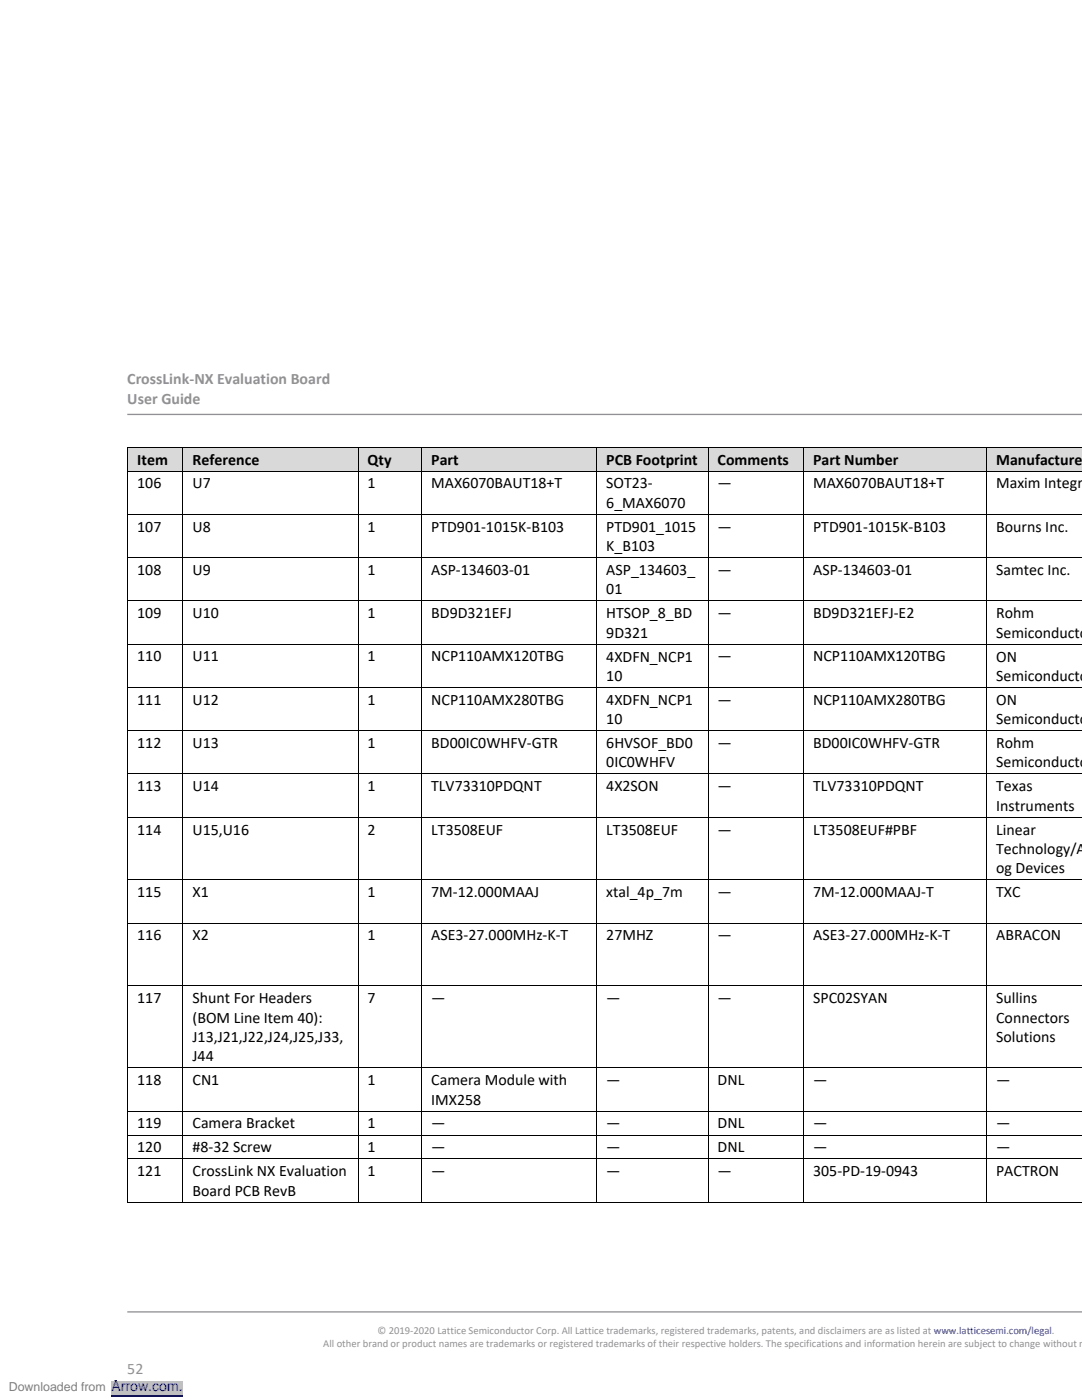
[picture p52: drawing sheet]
<svg xmlns="http://www.w3.org/2000/svg" width="216mm" height="279mm" viewBox="0 0 216 279" stroke-linecap="round" stroke-linejoin="round" font-family="sans-serif">
<defs><g id="words">
<g font-size="3.2" fill="#919195">
<text x="25.4" y="76.7">CrossLink-NX Evaluation Board</text>
<text x="25.4" y="80.6">User Guide</text>
<text x="25.4" y="274.2">52</text>
</g>
<g font-size="3.2">
<text x="27.4" y="92.7">Item</text>
<text x="38.4" y="92.7">Reference</text>
<text x="73.3" y="92.7">Qty</text>
<text x="86" y="92.7">Part</text>
<text x="121" y="92.7">PCB Footprint</text>
<text x="143.2" y="92.7">Comments</text>
<text x="162.3" y="92.7">Part Number</text>
<text x="198.8" y="92.7">Manufacturer</text>
<text x="27.4" y="97.5">106</text>
<text x="38.4" y="97.5">U7</text>
<text x="73.3" y="97.5">1</text>
<text x="86" y="97.5">MAX6070BAUT18+T</text>
<text x="121" y="97.5">SOT23-</text>
<text x="121" y="101.4">6_MAX6070</text>
<text x="143.2" y="97.5">—</text>
<text x="162.3" y="97.5">MAX6070BAUT18+T</text>
<text x="198.8" y="97.5">Maxim Integra</text>
<text x="27.4" y="106.1">107</text>
<text x="38.4" y="106.1">U8</text>
<text x="73.3" y="106.1">1</text>
<text x="86" y="106.1">PTD901-1015K-B103</text>
<text x="121" y="106.1">PTD901_1015</text>
<text x="143.2" y="106.1">—</text>
<text x="162.3" y="106.1">PTD901-1015K-B103</text>
<text x="198.8" y="106.1">Bourns Inc.</text>
<text x="121" y="110">K_B103</text>
<text x="27.4" y="114.7">108</text>
<text x="38.4" y="114.7">U9</text>
<text x="73.3" y="114.7">1</text>
<text x="86" y="114.7">ASP-134603-01</text>
<text x="121" y="114.8">ASP_134603_</text>
<text x="121" y="118.6">01</text>
<text x="143.2" y="114.7">—</text>
<text x="162.3" y="114.7">ASP-134603-01</text>
<text x="198.8" y="114.7">Samtec Inc.</text>
<text x="27.4" y="123.4">109</text>
<text x="38.4" y="123.4">U10</text>
<text x="73.3" y="123.4">1</text>
<text x="86" y="123.4">BD9D321EFJ</text>
<text x="121" y="123.4">HTSOP_8_BD</text>
<text x="143.2" y="123.4">—</text>
<text x="162.3" y="123.4">BD9D321EFJ-E2</text>
<text x="198.8" y="123.4">Rohm</text>
<text x="121" y="127.3">9D321</text>
<text x="198.8" y="127.3">Semiconducto</text>
<text x="27.4" y="132">110</text>
<text x="38.4" y="132">U11</text>
<text x="73.3" y="132">1</text>
<text x="86" y="132">NCP110AMX120TBG</text>
<text x="121" y="132">4XDFN_NCP1</text>
<text x="121" y="135.9">10</text>
<text x="143.2" y="132">—</text>
<text x="162.3" y="132">NCP110AMX120TBG</text>
<text x="198.8" y="132">ON</text>
<text x="198.8" y="135.9">Semiconducto</text>
<text x="27.4" y="140.6">111</text>
<text x="38.4" y="140.6">U12</text>
<text x="73.3" y="140.6">1</text>
<text x="86" y="140.6">NCP110AMX280TBG</text>
<text x="121" y="140.7">4XDFN_NCP1</text>
<text x="143.2" y="140.6">—</text>
<text x="162.3" y="140.6">NCP110AMX280TBG</text>
<text x="198.8" y="140.7">ON</text>
<text x="27.4" y="149.3">112</text>
<text x="38.4" y="149.3">U13</text>
<text x="73.3" y="149.3">1</text>
<text x="86" y="149.3">BD00IC0WHFV-GTR</text>
<text x="121" y="144.5">10</text>
<text x="121" y="149.3">6HVSOF_BD0</text>
<text x="143.2" y="149.3">—</text>
<text x="162.3" y="149.3">BD00IC0WHFV-GTR</text>
<text x="198.8" y="144.5">Semiconducto</text>
<text x="198.8" y="149.3">Rohm</text>
<text x="121" y="153.2">0IC0WHFV</text>
<text x="198.8" y="153.2">Semiconducto</text>
<text x="27.4" y="157.9">113</text>
<text x="38.4" y="157.9">U14</text>
<text x="73.3" y="157.9">1</text>
<text x="86" y="157.9">TLV73310PDQNT</text>
<text x="121" y="157.9">4X2SON</text>
<text x="143.2" y="157.9">—</text>
<text x="162.3" y="157.9">TLV73310PDQNT</text>
<text x="198.8" y="157.9">Texas</text>
<text x="198.8" y="161.8">Instruments</text>
<text x="27.4" y="166.5">114</text>
<text x="38.4" y="166.5">U15,U16</text>
<text x="73.3" y="166.5">2</text>
<text x="86" y="166.5">LT3508EUF</text>
<text x="121" y="166.5">LT3508EUF</text>
<text x="143.2" y="166.5">—</text>
<text x="162.3" y="166.5">LT3508EUF#PBF</text>
<text x="198.8" y="166.5">Linear</text>
<text x="198.8" y="170.4">Technology/An</text>
<text x="27.4" y="179.1">115</text>
<text x="38.4" y="179.1">X1</text>
<text x="73.3" y="179.1">1</text>
<text x="86" y="179.1">7M-12.000MAAJ</text>
<text x="121" y="179.1">xtal_4p_7m</text>
<text x="143.2" y="179.1">—</text>
<text x="162.3" y="179.1">7M-12.000MAAJ-T</text>
<text x="198.8" y="174.3">og Devices</text>
<text x="198.8" y="179.1">TXC</text>
<text x="27.4" y="187.7">116</text>
<text x="38.4" y="187.7">X2</text>
<text x="73.3" y="187.7">1</text>
<text x="86" y="187.7">ASE3-27.000MHz-K-T</text>
<text x="121" y="187.7">27MHZ</text>
<text x="143.2" y="187.7">—</text>
<text x="162.3" y="187.7">ASE3-27.000MHz-K-T</text>
<text x="198.8" y="187.7">ABRACON</text>
<text x="27.4" y="200.2">117</text>
<text x="38.4" y="200.2">Shunt For Headers</text>
<text x="73.3" y="200.2">7</text>
<text x="86" y="200.2">—</text>
<text x="121" y="200.2">—</text>
<text x="143.2" y="200.2">—</text>
<text x="162.3" y="200.2">SPC02SYAN</text>
<text x="198.8" y="200.2">Sullins</text>
<text x="38.4" y="204.1">(BOM Line Item 40):</text>
<text x="38.4" y="208">J13,J21,J22,J24,J25,J33,</text>
<text x="198.8" y="204.1">Connectors</text>
<text x="198.8" y="208">Solutions</text>
<text x="38.4" y="211.8">J44</text>
<text x="27.4" y="216.6">118</text>
<text x="38.4" y="216.6">CN1</text>
<text x="73.3" y="216.6">1</text>
<text x="86" y="216.6">Camera Module with</text>
<text x="86" y="220.5">IMX258</text>
<text x="121" y="216.6">—</text>
<text x="143.2" y="216.6">DNL</text>
<text x="162.3" y="216.6">—</text>
<text x="198.8" y="216.6">—</text>
<text x="27.4" y="225.2">119</text>
<text x="38.4" y="225.2">Camera Bracket</text>
<text x="73.3" y="225.2">1</text>
<text x="86" y="225.2">—</text>
<text x="121" y="225.2">—</text>
<text x="143.2" y="225.2">DNL</text>
<text x="162.3" y="225.2">—</text>
<text x="198.8" y="225.2">—</text>
<text x="27.4" y="230">120</text>
<text x="38.4" y="230">#8-32 Screw</text>
<text x="73.3" y="230">1</text>
<text x="86" y="230">—</text>
<text x="121" y="230">—</text>
<text x="143.2" y="230">DNL</text>
<text x="162.3" y="230">—</text>
<text x="198.8" y="230">—</text>
<text x="27.4" y="234.7">121</text>
<text x="38.4" y="234.8">CrossLink NX Evaluation</text>
<text x="38.4" y="238.6">Board PCB RevB</text>
<text x="73.3" y="234.7">1</text>
<text x="86" y="234.7">—</text>
<text x="121" y="234.7">—</text>
<text x="143.2" y="234.7">—</text>
<text x="162.3" y="234.7">305-PD-19-0943</text>
<text x="198.8" y="234.7">PACTRON</text>
</g>
<text font-size="2.8" fill="#00f" x="22.2" y="277.6">Arrow.com.</text>
<text font-size="2.5" fill="#808080" x="1.8" y="277.6">Downloaded from</text>
<g font-size="2.1" fill="#919195">
<text x="64.5" y="268.9">All other brand or product names are trademarks or registered trademarks of their respective holders. The specifications and information herein are subject to change without no</text>
<text x="75.3" y="266.3">© 2019-2020 Lattice Semiconductor Corp. All Lattice trademarks, registered trademarks, patents, and disclaimers are as listed at www.latticesemi.com/legal.</text>
</g>
</g></defs>
<path d="M25.4 82.7h190.5M25.4 261.8h190.5" fill="none" stroke="#919195" stroke-width=".26"/>
<g fill="#d9d9d9">
<path d="M25.6 89.3h10.8v4.6h-10.8z" fill-rule="evenodd"/>
<path d="M27.4 89.3h7.2v4.6h-7.2z" fill-rule="evenodd"/>
<path d="M36.6 89.3h34.8v4.6h-34.8z" fill-rule="evenodd"/>
<path d="M38.4 89.3h31.1v4.6h-31.1z" fill-rule="evenodd"/>
<path d="M71.5 89.3h12.6v4.6h-12.6z" fill-rule="evenodd"/>
<path d="M73.3 89.3h8.9v4.6h-8.9z" fill-rule="evenodd"/>
<path d="M84.2 89.3h34.8v4.6h-34.8z" fill-rule="evenodd"/>
<path d="M86 89.3h31.2v4.6h-31.2z" fill-rule="evenodd"/>
<path d="M119.2 89.3h22v4.6h-22z" fill-rule="evenodd"/>
<path d="M121 89.3h18.4v4.6h-18.4z" fill-rule="evenodd"/>
<path d="M141.4 89.3h18.9v4.6h-18.9z" fill-rule="evenodd"/>
<path d="M143.2 89.3h15.2v4.6h-15.2z" fill-rule="evenodd"/>
<path d="M160.4 89.3h36.4v4.6h-36.4z" fill-rule="evenodd"/>
<path d="M162.3 89.3h32.7v4.6h-32.7z" fill-rule="evenodd"/>
<path d="M196.9 89.3h19v4.6h-19z" fill-rule="evenodd"/>
<path d="M198.8 89.3h17.1v4.6h-17.1z" fill-rule="evenodd"/>
</g>
<g fill="#000">
<path d="M25.4 89.2h.2v.1h-.2z" fill-rule="evenodd"/>
<path d="M25.4 89.2h.2v.1h-.2z" fill-rule="evenodd"/>
<path d="M25.4 93.9h.2v.2h-.2z" fill-rule="evenodd"/>
<path d="M36.4 89.2h.2v.1h-.2z" fill-rule="evenodd"/>
<path d="M36.4 93.9h.2v.2h-.2z" fill-rule="evenodd"/>
<path d="M71.4 89.2h.1v.1h-.1z" fill-rule="evenodd"/>
<path d="M71.4 93.9h.1v.2h-.1z" fill-rule="evenodd"/>
<path d="M84.1 89.2h.1v.1h-.1z" fill-rule="evenodd"/>
<path d="M84.1 93.9h.1v.2h-.1z" fill-rule="evenodd"/>
<path d="M119 89.2h.2v.1h-.2z" fill-rule="evenodd"/>
<path d="M119 93.9h.2v.2h-.2z" fill-rule="evenodd"/>
<path d="M141.2 89.2h.2v.1h-.2z" fill-rule="evenodd"/>
<path d="M141.2 93.9h.2v.2h-.2z" fill-rule="evenodd"/>
<path d="M160.3 89.2h.1v.1h-.1z" fill-rule="evenodd"/>
<path d="M160.3 93.9h.1v.2h-.1z" fill-rule="evenodd"/>
<path d="M196.8 89.2h.1v.1h-.1z" fill-rule="evenodd"/>
<path d="M196.8 93.9h.1v.2h-.1z" fill-rule="evenodd"/>
<path d="M25.4 102.6h.2v.1h-.2z" fill-rule="evenodd"/>
<path d="M25.4 111.2h.2v.2h-.2z" fill-rule="evenodd"/>
<path d="M36.4 102.6h.2v.1h-.2z" fill-rule="evenodd"/>
<path d="M36.4 111.2h.2v.2h-.2z" fill-rule="evenodd"/>
<path d="M71.4 102.6h.1v.1h-.1z" fill-rule="evenodd"/>
<path d="M71.4 111.2h.1v.2h-.1z" fill-rule="evenodd"/>
<path d="M84.1 102.6h.1v.1h-.1z" fill-rule="evenodd"/>
<path d="M84.1 111.2h.1v.2h-.1z" fill-rule="evenodd"/>
<path d="M119 102.6h.2v.1h-.2z" fill-rule="evenodd"/>
<path d="M119 111.2h.2v.2h-.2z" fill-rule="evenodd"/>
<path d="M141.2 102.6h.2v.1h-.2z" fill-rule="evenodd"/>
<path d="M141.2 111.2h.2v.2h-.2z" fill-rule="evenodd"/>
<path d="M160.3 102.6h.1v.1h-.1z" fill-rule="evenodd"/>
<path d="M160.3 111.2h.1v.2h-.1z" fill-rule="evenodd"/>
<path d="M196.8 102.6h.1v.1h-.1z" fill-rule="evenodd"/>
<path d="M196.8 111.2h.1v.2h-.1z" fill-rule="evenodd"/>
<path d="M25.4 119.8h.2v.2h-.2z" fill-rule="evenodd"/>
<path d="M25.4 128.5h.2v.1h-.2z" fill-rule="evenodd"/>
<path d="M25.4 137.1h.2v.2h-.2z" fill-rule="evenodd"/>
<path d="M36.4 119.8h.2v.2h-.2z" fill-rule="evenodd"/>
<path d="M36.4 128.5h.2v.1h-.2z" fill-rule="evenodd"/>
<path d="M36.4 137.1h.2v.2h-.2z" fill-rule="evenodd"/>
<path d="M71.4 119.8h.1v.2h-.1z" fill-rule="evenodd"/>
<path d="M71.4 128.5h.1v.1h-.1z" fill-rule="evenodd"/>
<path d="M71.4 137.1h.1v.2h-.1z" fill-rule="evenodd"/>
<path d="M84.1 119.8h.1v.2h-.1z" fill-rule="evenodd"/>
<path d="M84.1 128.5h.1v.1h-.1z" fill-rule="evenodd"/>
<path d="M84.1 137.1h.1v.2h-.1z" fill-rule="evenodd"/>
<path d="M119 119.8h.2v.2h-.2z" fill-rule="evenodd"/>
<path d="M119 128.5h.2v.1h-.2z" fill-rule="evenodd"/>
<path d="M119 137.1h.2v.2h-.2z" fill-rule="evenodd"/>
<path d="M141.2 119.8h.2v.2h-.2z" fill-rule="evenodd"/>
<path d="M141.2 128.5h.2v.1h-.2z" fill-rule="evenodd"/>
<path d="M141.2 137.1h.2v.2h-.2z" fill-rule="evenodd"/>
<path d="M160.3 119.8h.1v.2h-.1z" fill-rule="evenodd"/>
<path d="M160.3 128.5h.1v.1h-.1z" fill-rule="evenodd"/>
<path d="M160.3 137.1h.1v.2h-.1z" fill-rule="evenodd"/>
<path d="M196.8 119.8h.1v.2h-.1z" fill-rule="evenodd"/>
<path d="M196.8 128.5h.1v.1h-.1z" fill-rule="evenodd"/>
<path d="M196.8 137.1h.1v.2h-.1z" fill-rule="evenodd"/>
<path d="M25.4 145.7h.2v.2h-.2z" fill-rule="evenodd"/>
<path d="M25.4 154.4h.2v.1h-.2z" fill-rule="evenodd"/>
<path d="M36.4 145.7h.2v.2h-.2z" fill-rule="evenodd"/>
<path d="M36.4 154.4h.2v.1h-.2z" fill-rule="evenodd"/>
<path d="M71.4 145.7h.1v.2h-.1z" fill-rule="evenodd"/>
<path d="M71.4 154.4h.1v.1h-.1z" fill-rule="evenodd"/>
<path d="M84.1 145.7h.1v.2h-.1z" fill-rule="evenodd"/>
<path d="M84.1 154.4h.1v.1h-.1z" fill-rule="evenodd"/>
<path d="M119 145.7h.2v.2h-.2z" fill-rule="evenodd"/>
<path d="M119 154.4h.2v.1h-.2z" fill-rule="evenodd"/>
<path d="M141.2 145.7h.2v.2h-.2z" fill-rule="evenodd"/>
<path d="M141.2 154.4h.2v.1h-.2z" fill-rule="evenodd"/>
<path d="M160.3 145.7h.1v.2h-.1z" fill-rule="evenodd"/>
<path d="M160.3 154.4h.1v.1h-.1z" fill-rule="evenodd"/>
<path d="M196.8 145.7h.1v.2h-.1z" fill-rule="evenodd"/>
<path d="M196.8 154.4h.1v.1h-.1z" fill-rule="evenodd"/>
<path d="M25.4 163h.2v.2h-.2z" fill-rule="evenodd"/>
<path d="M25.4 175.5h.2v.2h-.2z" fill-rule="evenodd"/>
<path d="M36.4 163h.2v.2h-.2z" fill-rule="evenodd"/>
<path d="M36.4 175.5h.2v.2h-.2z" fill-rule="evenodd"/>
<path d="M71.4 163h.1v.2h-.1z" fill-rule="evenodd"/>
<path d="M71.4 175.5h.1v.2h-.1z" fill-rule="evenodd"/>
<path d="M84.1 163h.1v.2h-.1z" fill-rule="evenodd"/>
<path d="M84.1 175.5h.1v.2h-.1z" fill-rule="evenodd"/>
<path d="M119 163h.2v.2h-.2z" fill-rule="evenodd"/>
<path d="M119 175.5h.2v.2h-.2z" fill-rule="evenodd"/>
<path d="M141.2 163h.2v.2h-.2z" fill-rule="evenodd"/>
<path d="M141.2 175.5h.2v.2h-.2z" fill-rule="evenodd"/>
<path d="M160.3 163h.1v.2h-.1z" fill-rule="evenodd"/>
<path d="M160.3 175.5h.1v.2h-.1z" fill-rule="evenodd"/>
<path d="M196.8 163h.1v.2h-.1z" fill-rule="evenodd"/>
<path d="M196.8 175.5h.1v.2h-.1z" fill-rule="evenodd"/>
<path d="M25.4 184.1h.2v.2h-.2z" fill-rule="evenodd"/>
<path d="M25.4 196.7h.2v.1h-.2z" fill-rule="evenodd"/>
<path d="M36.4 184.1h.2v.2h-.2z" fill-rule="evenodd"/>
<path d="M36.4 196.7h.2v.1h-.2z" fill-rule="evenodd"/>
<path d="M71.4 184.1h.1v.2h-.1z" fill-rule="evenodd"/>
<path d="M71.4 196.7h.1v.1h-.1z" fill-rule="evenodd"/>
<path d="M84.1 184.1h.1v.2h-.1z" fill-rule="evenodd"/>
<path d="M84.1 196.7h.1v.1h-.1z" fill-rule="evenodd"/>
<path d="M119 184.1h.2v.2h-.2z" fill-rule="evenodd"/>
<path d="M119 196.7h.2v.1h-.2z" fill-rule="evenodd"/>
<path d="M141.2 184.1h.2v.2h-.2z" fill-rule="evenodd"/>
<path d="M141.2 196.7h.2v.1h-.2z" fill-rule="evenodd"/>
<path d="M160.3 184.1h.1v.2h-.1z" fill-rule="evenodd"/>
<path d="M160.3 196.7h.1v.1h-.1z" fill-rule="evenodd"/>
<path d="M196.8 184.1h.1v.2h-.1z" fill-rule="evenodd"/>
<path d="M196.8 196.7h.1v.1h-.1z" fill-rule="evenodd"/>
<path d="M25.4 213h.2v.2h-.2z" fill-rule="evenodd"/>
<path d="M36.4 213h.2v.2h-.2z" fill-rule="evenodd"/>
<path d="M71.4 213h.1v.2h-.1z" fill-rule="evenodd"/>
<path d="M84.1 213h.1v.2h-.1z" fill-rule="evenodd"/>
<path d="M119 213h.2v.2h-.2z" fill-rule="evenodd"/>
<path d="M141.2 213h.2v.2h-.2z" fill-rule="evenodd"/>
<path d="M160.3 213h.1v.2h-.1z" fill-rule="evenodd"/>
<path d="M196.8 213h.1v.2h-.1z" fill-rule="evenodd"/>
<path d="M25.4 221.7h.2v.1h-.2z" fill-rule="evenodd"/>
<path d="M25.4 226.4h.2v.2h-.2z" fill-rule="evenodd"/>
<path d="M25.4 231.2h.2v.2h-.2z" fill-rule="evenodd"/>
<path d="M36.4 221.7h.2v.1h-.2z" fill-rule="evenodd"/>
<path d="M36.4 226.4h.2v.2h-.2z" fill-rule="evenodd"/>
<path d="M36.4 231.2h.2v.2h-.2z" fill-rule="evenodd"/>
<path d="M71.4 221.7h.1v.1h-.1z" fill-rule="evenodd"/>
<path d="M71.4 226.4h.1v.2h-.1z" fill-rule="evenodd"/>
<path d="M71.4 231.2h.1v.2h-.1z" fill-rule="evenodd"/>
<path d="M84.1 221.7h.1v.1h-.1z" fill-rule="evenodd"/>
<path d="M84.1 226.4h.1v.2h-.1z" fill-rule="evenodd"/>
<path d="M84.1 231.2h.1v.2h-.1z" fill-rule="evenodd"/>
<path d="M119 221.7h.2v.1h-.2z" fill-rule="evenodd"/>
<path d="M119 226.4h.2v.2h-.2z" fill-rule="evenodd"/>
<path d="M119 231.2h.2v.2h-.2z" fill-rule="evenodd"/>
<path d="M141.2 221.7h.2v.1h-.2z" fill-rule="evenodd"/>
<path d="M141.2 226.4h.2v.2h-.2z" fill-rule="evenodd"/>
<path d="M141.2 231.2h.2v.2h-.2z" fill-rule="evenodd"/>
<path d="M160.3 221.7h.1v.1h-.1z" fill-rule="evenodd"/>
<path d="M160.3 226.4h.1v.2h-.1z" fill-rule="evenodd"/>
<path d="M160.3 231.2h.1v.2h-.1z" fill-rule="evenodd"/>
<path d="M196.8 221.7h.1v.1h-.1z" fill-rule="evenodd"/>
<path d="M196.8 226.4h.1v.2h-.1z" fill-rule="evenodd"/>
<path d="M196.8 231.2h.1v.2h-.1z" fill-rule="evenodd"/>
<path d="M25.4 239.8h.2v.2h-.2z" fill-rule="evenodd"/>
<path d="M25.4 239.8h.2v.2h-.2z" fill-rule="evenodd"/>
<path d="M36.4 239.8h.2v.2h-.2z" fill-rule="evenodd"/>
<path d="M71.4 239.8h.1v.2h-.1z" fill-rule="evenodd"/>
<path d="M84.1 239.8h.1v.2h-.1z" fill-rule="evenodd"/>
<path d="M119 239.8h.2v.2h-.2z" fill-rule="evenodd"/>
<path d="M141.2 239.8h.2v.2h-.2z" fill-rule="evenodd"/>
<path d="M160.3 239.8h.1v.2h-.1z" fill-rule="evenodd"/>
<path d="M196.8 239.8h.1v.2h-.1z" fill-rule="evenodd"/>
</g>
<g fill="none" stroke="#000" stroke-width=".2">
<path d="M25.5 89.3v4.6M25.5 94.1v8.5M25.6 89.2h10.8M25.6 94h10.8M36.5 89.3v4.6M36.5 94.1v8.5M36.6 89.2h34.8M36.6 94h34.8M71.4 89.3v4.6M71.4 94.1v8.5M71.5 89.2h12.6M71.5 94h12.6"/>
<path d="M84.1 89.3v4.6M84.1 94.1v8.5M84.2 89.2h34.8M84.2 94h34.8M119.1 89.3v4.6M119.1 94.1v8.5M119.2 89.2h22M119.2 94h22M141.3 89.3v4.6M141.3 94.1v8.5M141.4 89.2h18.9M141.4 94h18.9"/>
<path d="M160.4 89.3v4.6M160.4 94.1v8.5M160.4 89.2h36.4M160.4 94h36.4M196.9 89.3v4.6M196.9 94.1v8.5M196.9 89.2h19M196.9 94h19M25.5 102.7v8.5M25.5 111.4v8.4M25.6 102.6h10.8M25.6 111.3h10.8"/>
<path d="M25.6 119.9h10.8M36.5 102.7v8.5M36.5 111.4v8.4M36.6 102.6h34.8M36.6 111.3h34.8M36.6 119.9h34.8M71.4 102.7v8.5M71.4 111.4v8.4M71.5 102.6h12.6M71.5 111.3h12.6M71.5 119.9h12.6M84.1 102.7v8.5"/>
<path d="M84.1 111.4v8.4M84.2 102.6h34.8M84.2 111.3h34.8M84.2 119.9h34.8M119.1 102.7v8.5M119.1 111.4v8.4M119.2 102.6h22M119.2 111.3h22M119.2 119.9h22M141.3 102.7v8.5M141.3 111.4v8.4M141.4 102.6h18.9"/>
<path d="M141.4 111.3h18.9M141.4 119.9h18.9M160.4 102.7v8.5M160.4 111.4v8.4M160.4 102.6h36.4M160.4 111.3h36.4M160.4 119.9h36.4M196.9 102.7v8.5M196.9 111.4v8.4M196.9 102.6h19M196.9 111.3h19M196.9 119.9h19"/>
<path d="M25.5 120v8.5M25.5 128.6v8.5M25.5 137.3v8.4M25.6 128.6h10.8M25.6 137.2h10.8M36.5 120v8.5M36.5 128.6v8.5M36.5 137.3v8.4M36.6 128.6h34.8M36.6 137.2h34.8M71.4 120v8.5M71.4 128.6v8.5"/>
<path d="M71.4 137.3v8.4M71.5 128.6h12.6M71.5 137.2h12.6M84.1 120v8.5M84.1 128.6v8.5M84.1 137.3v8.4M84.2 128.6h34.8M84.2 137.2h34.8M119.1 120v8.5M119.1 128.6v8.5M119.1 137.3v8.4M119.2 128.6h22"/>
<path d="M119.2 137.2h22M141.3 120v8.5M141.3 128.6v8.5M141.3 137.3v8.4M141.4 128.6h18.9M141.4 137.2h18.9M160.4 120v8.5M160.4 128.6v8.5M160.4 137.3v8.4M160.4 128.6h36.4M160.4 137.2h36.4M196.9 120v8.5"/>
<path d="M196.9 128.6v8.5M196.9 137.3v8.4M196.9 128.6h19M196.9 137.2h19M25.5 145.9v8.5M25.5 154.5v8.5M25.6 145.8h10.8M25.6 154.4h10.8M36.5 145.9v8.5M36.5 154.5v8.5M36.6 145.8h34.8M36.6 154.4h34.8"/>
<path d="M71.4 145.9v8.5M71.4 154.5v8.5M71.5 145.8h12.6M71.5 154.4h12.6M84.1 145.9v8.5M84.1 154.5v8.5M84.2 145.8h34.8M84.2 154.4h34.8M119.1 145.9v8.5M119.1 154.5v8.5M119.2 145.8h22M119.2 154.4h22"/>
<path d="M141.3 145.9v8.5M141.3 154.5v8.5M141.4 145.8h18.9M141.4 154.4h18.9M160.4 145.9v8.5M160.4 154.5v8.5M160.4 145.8h36.4M160.4 154.4h36.4M196.9 145.9v8.5M196.9 154.5v8.5M196.9 145.8h19M196.9 154.4h19"/>
<path d="M25.5 163.2v12.3M25.5 175.7v8.4M25.6 163.1h10.8M25.6 175.6h10.8M36.5 163.2v12.3M36.5 175.7v8.4M36.6 163.1h34.8M36.6 175.6h34.8M71.4 163.2v12.3M71.4 175.7v8.4M71.5 163.1h12.6M71.5 175.6h12.6"/>
<path d="M84.1 163.2v12.3M84.1 175.7v8.4M84.2 163.1h34.8M84.2 175.6h34.8M119.1 163.2v12.3M119.1 175.7v8.4M119.2 163.1h22M119.2 175.6h22M141.3 163.2v12.3M141.3 175.7v8.4M141.4 163.1h18.9M141.4 175.6h18.9"/>
<path d="M160.4 163.2v12.3M160.4 175.7v8.4M160.4 163.1h36.4M160.4 175.6h36.4M196.9 163.2v12.3M196.9 175.7v8.4M196.9 163.1h19M196.9 175.6h19M25.5 184.3v12.4M25.5 196.8v16.2M25.6 184.2h10.8M25.6 196.7h10.8"/>
<path d="M36.5 184.3v12.4M36.5 196.8v16.2M36.6 184.2h34.8M36.6 196.7h34.8M71.4 184.3v12.4M71.4 196.8v16.2M71.5 184.2h12.6M71.5 196.7h12.6M84.1 184.3v12.4M84.1 196.8v16.2M84.2 184.2h34.8M84.2 196.7h34.8"/>
<path d="M119.1 184.3v12.4M119.1 196.8v16.2M119.2 184.2h22M119.2 196.7h22M141.3 184.3v12.4M141.3 196.8v16.2M141.4 184.2h18.9M141.4 196.7h18.9M160.4 184.3v12.4M160.4 196.8v16.2M160.4 184.2h36.4M160.4 196.7h36.4"/>
<path d="M196.9 184.3v12.4M196.9 196.8v16.2M196.9 184.2h19M196.9 196.7h19M25.5 213.2v8.5M25.6 213.1h10.8M36.5 213.2v8.5M36.6 213.1h34.8M71.4 213.2v8.5M71.5 213.1h12.6M84.1 213.2v8.5M84.2 213.1h34.8"/>
<path d="M119.1 213.2v8.5M119.2 213.1h22M141.3 213.2v8.5M141.4 213.1h18.9M160.4 213.2v8.5M160.4 213.1h36.4M196.9 213.2v8.5M196.9 213.1h19M25.5 221.8v4.6M25.5 226.6v4.6M25.5 231.4v8.4M25.6 221.8h10.8"/>
<path d="M25.6 226.5h10.8M25.6 231.3h10.8M25.6 239.9h10.8M36.5 221.8v4.6M36.5 226.6v4.6M36.5 231.4v8.4M36.6 221.8h34.8M36.6 226.5h34.8M36.6 231.3h34.8M36.6 239.9h34.8M71.4 221.8v4.6M71.4 226.6v4.6"/>
<path d="M71.4 231.4v8.4M71.5 221.8h12.6M71.5 226.5h12.6M71.5 231.3h12.6M71.5 239.9h12.6M84.1 221.8v4.6M84.1 226.6v4.6M84.1 231.4v8.4M84.2 221.8h34.8M84.2 226.5h34.8M84.2 231.3h34.8M84.2 239.9h34.8"/>
<path d="M119.1 221.8v4.6M119.1 226.6v4.6M119.1 231.4v8.4M119.2 221.8h22M119.2 226.5h22M119.2 231.3h22M119.2 239.9h22M141.3 221.8v4.6M141.3 226.6v4.6M141.3 231.4v8.4M141.4 221.8h18.9M141.4 226.5h18.9"/>
<path d="M141.4 231.3h18.9M141.4 239.9h18.9M160.4 221.8v4.6M160.4 226.6v4.6M160.4 231.4v8.4M160.4 221.8h36.4M160.4 226.5h36.4M160.4 231.3h36.4M160.4 239.9h36.4M196.9 221.8v4.6M196.9 226.6v4.6M196.9 231.4v8.4"/>
<path d="M196.9 221.8h19M196.9 226.5h19M196.9 231.3h19M196.9 239.9h19"/>
</g>
<path d="M0 276.9h70.6" fill="none" stroke="#fff" stroke-width="2.5" stroke-linecap="butt"/>
<path d="M22.2 275.6h14.3v2.6h-14.3z" fill="#c0c0c0"/>
<path d="M22.2 278.6h14.3" fill="none" stroke="#00f" stroke-width=".2"/>
<path d="M0 276.9h70.6" fill="none" stroke="#fff" stroke-width="2.5" stroke-linecap="butt"/>
<path d="M22.2 275.6h14.3v2.6h-14.3z" fill="#c0c0c0"/>
<path d="M22.2 278.6h14.3" fill="none" stroke="#00f" stroke-width=".2"/>
<path d="M0 276.9h70.6" fill="none" stroke="#fff" stroke-width="2.5" stroke-linecap="butt"/>
<path d="M22.2 275.6h14.3v2.6h-14.3z" fill="#c0c0c0"/>
<path d="M22.2 278.6h14.3" fill="none" stroke="#00f" stroke-width=".2"/>
<path d="M0 276.9h70.6" fill="none" stroke="#fff" stroke-width="2.5" stroke-linecap="butt"/>
<path d="M22.2 275.6h14.3v2.6h-14.3z" fill="#c0c0c0"/>
<path d="M22.2 278.6h14.3" fill="none" stroke="#00f" stroke-width=".2"/>
<path d="M0 276.9h70.6" fill="none" stroke="#fff" stroke-width="2.5" stroke-linecap="butt"/>
<path d="M22.2 275.6h14.3v2.6h-14.3z" fill="#c0c0c0"/>
<path d="M22.2 278.6h14.3" fill="none" stroke="#00f" stroke-width=".2"/>
<path d="M0 276.9h70.6" fill="none" stroke="#fff" stroke-width="2.5" stroke-linecap="butt"/>
<path d="M22.2 275.6h14.3v2.6h-14.3z" fill="#c0c0c0"/>
<path d="M22.2 278.6h14.3" fill="none" stroke="#00f" stroke-width=".2"/>
<path d="M0 276.9h70.6" fill="none" stroke="#fff" stroke-width="2.5" stroke-linecap="butt"/>
<path d="M22.2 275.6h14.3v2.6h-14.3z" fill="#c0c0c0"/>
<path d="M22.2 278.6h14.3" fill="none" stroke="#00f" stroke-width=".2"/>
<path d="M0 276.9h70.6" fill="none" stroke="#fff" stroke-width="2.5" stroke-linecap="butt"/>
<path d="M22.2 275.6h14.3v2.6h-14.3z" fill="#c0c0c0"/>
<path d="M22.2 278.6h14.3" fill="none" stroke="#00f" stroke-width=".2"/>
<path d="M0 276.9h70.6" fill="none" stroke="#fff" stroke-width="2.5" stroke-linecap="butt"/>
<path d="M22.2 275.6h14.3v2.6h-14.3z" fill="#c0c0c0"/>
<path d="M22.2 278.6h14.3" fill="none" stroke="#00f" stroke-width=".2"/>
<path d="M0 276.9h70.6" fill="none" stroke="#fff" stroke-width="2.5" stroke-linecap="butt"/>
<path d="M22.2 275.6h14.3v2.6h-14.3z" fill="#c0c0c0"/>
<path d="M22.2 278.6h14.3" fill="none" stroke="#00f" stroke-width=".2"/>
<path d="M0 276.9h70.6" fill="none" stroke="#fff" stroke-width="2.5" stroke-linecap="butt"/>
<path d="M22.2 275.6h14.3v2.6h-14.3z" fill="#c0c0c0"/>
<path d="M22.2 278.6h14.3" fill="none" stroke="#00f" stroke-width=".2"/>
<path d="M0 276.9h70.6" fill="none" stroke="#fff" stroke-width="2.5" stroke-linecap="butt"/>
<path d="M22.2 275.6h14.3v2.6h-14.3z" fill="#c0c0c0"/>
<path d="M22.2 278.6h14.3" fill="none" stroke="#00f" stroke-width=".2"/>
<path d="M0 276.9h70.6" fill="none" stroke="#fff" stroke-width="2.5" stroke-linecap="butt"/>
<path d="M22.2 275.6h14.3v2.6h-14.3z" fill="#c0c0c0"/>
<path d="M22.2 278.6h14.3" fill="none" stroke="#00f" stroke-width=".2"/>
<path d="M0 276.9h70.6" fill="none" stroke="#fff" stroke-width="2.5" stroke-linecap="butt"/>
<path d="M22.2 275.6h14.3v2.6h-14.3z" fill="#c0c0c0"/>
<path d="M22.2 278.6h14.3" fill="none" stroke="#00f" stroke-width=".2"/>
<path d="M0 276.9h70.6" fill="none" stroke="#fff" stroke-width="2.5" stroke-linecap="butt"/>
<path d="M22.2 275.6h14.3v2.6h-14.3z" fill="#c0c0c0"/>
<path d="M22.2 278.6h14.3" fill="none" stroke="#00f" stroke-width=".2"/>
<path d="M0 276.9h70.6" fill="none" stroke="#fff" stroke-width="2.5" stroke-linecap="butt"/>
<path d="M22.2 275.6h14.3v2.6h-14.3z" fill="#c0c0c0"/>
<path d="M22.2 278.6h14.3" fill="none" stroke="#00f" stroke-width=".2"/>
<path d="M0 276.9h70.6" fill="none" stroke="#fff" stroke-width="2.5" stroke-linecap="butt"/>
<path d="M22.2 275.6h14.3v2.6h-14.3z" fill="#c0c0c0"/>
<path d="M22.2 278.6h14.3" fill="none" stroke="#00f" stroke-width=".2"/>
<path d="M0 276.9h70.6" fill="none" stroke="#fff" stroke-width="2.5" stroke-linecap="butt"/>
<path d="M22.2 275.6h14.3v2.6h-14.3z" fill="#c0c0c0"/>
<path d="M22.2 278.6h14.3" fill="none" stroke="#00f" stroke-width=".2"/>
<path d="M0 276.9h70.6" fill="none" stroke="#fff" stroke-width="2.5" stroke-linecap="butt"/>
<path d="M22.2 275.6h14.3v2.6h-14.3z" fill="#c0c0c0"/>
<path d="M22.2 278.6h14.3" fill="none" stroke="#00f" stroke-width=".2"/>
<path d="M0 276.9h70.6" fill="none" stroke="#fff" stroke-width="2.5" stroke-linecap="butt"/>
<path d="M22.2 275.6h14.3v2.6h-14.3z" fill="#c0c0c0"/>
<path d="M22.2 278.6h14.3" fill="none" stroke="#00f" stroke-width=".2"/>
<path d="M0 276.9h70.6" fill="none" stroke="#fff" stroke-width="2.5" stroke-linecap="butt"/>
<path d="M22.2 275.6h14.3v2.6h-14.3z" fill="#c0c0c0"/>
<path d="M22.2 278.6h14.3" fill="none" stroke="#00f" stroke-width=".2"/>
<path d="M0 276.9h70.6" fill="none" stroke="#fff" stroke-width="2.5" stroke-linecap="butt"/>
<path d="M22.2 275.6h14.3v2.6h-14.3z" fill="#c0c0c0"/>
<path d="M22.2 278.6h14.3" fill="none" stroke="#00f" stroke-width=".2"/>
<path d="M0 276.9h70.6" fill="none" stroke="#fff" stroke-width="2.5" stroke-linecap="butt"/>
<path d="M22.2 275.6h14.3v2.6h-14.3z" fill="#c0c0c0"/>
<path d="M22.2 278.6h14.3" fill="none" stroke="#00f" stroke-width=".2"/>
<path d="M0 276.9h70.6" fill="none" stroke="#fff" stroke-width="2.5" stroke-linecap="butt"/>
<path d="M22.2 275.6h14.3v2.6h-14.3z" fill="#c0c0c0"/>
<path d="M22.2 278.6h14.3" fill="none" stroke="#00f" stroke-width=".2"/>
<path d="M0 276.9h70.6" fill="none" stroke="#fff" stroke-width="2.5" stroke-linecap="butt"/>
<path d="M22.2 275.6h14.3v2.6h-14.3z" fill="#c0c0c0"/>
<path d="M22.2 278.6h14.3" fill="none" stroke="#00f" stroke-width=".2"/>
<path d="M0 276.9h70.6" fill="none" stroke="#fff" stroke-width="2.5" stroke-linecap="butt"/>
<path d="M22.2 275.6h14.3v2.6h-14.3z" fill="#c0c0c0"/>
<path d="M22.2 278.6h14.3" fill="none" stroke="#00f" stroke-width=".2"/>
<path d="M0 276.9h70.6" fill="none" stroke="#fff" stroke-width="2.5" stroke-linecap="butt"/>
<path d="M22.2 275.6h14.3v2.6h-14.3z" fill="#c0c0c0"/>
<path d="M22.2 278.6h14.3" fill="none" stroke="#00f" stroke-width=".2"/>
<path d="M0 276.9h70.6" fill="none" stroke="#fff" stroke-width="2.5" stroke-linecap="butt"/>
<path d="M22.2 275.6h14.3v2.6h-14.3z" fill="#c0c0c0"/>
<path d="M22.2 278.6h14.3" fill="none" stroke="#00f" stroke-width=".2"/>
<path d="M0 276.9h70.6" fill="none" stroke="#fff" stroke-width="2.5" stroke-linecap="butt"/>
<path d="M22.2 275.6h14.3v2.6h-14.3z" fill="#c0c0c0"/>
<path d="M22.2 278.6h14.3" fill="none" stroke="#00f" stroke-width=".2"/>
<path d="M0 276.9h70.6" fill="none" stroke="#fff" stroke-width="2.5" stroke-linecap="butt"/>
<path d="M22.2 275.6h14.3v2.6h-14.3z" fill="#c0c0c0"/>
<path d="M22.2 278.6h14.3" fill="none" stroke="#00f" stroke-width=".2"/>
<path d="M0 276.9h70.6" fill="none" stroke="#fff" stroke-width="2.5" stroke-linecap="butt"/>
<path d="M22.2 275.6h14.3v2.6h-14.3z" fill="#c0c0c0"/>
<path d="M22.2 278.6h14.3" fill="none" stroke="#00f" stroke-width=".2"/>
<path d="M0 276.9h70.6" fill="none" stroke="#fff" stroke-width="2.5" stroke-linecap="butt"/>
<path d="M22.2 275.6h14.3v2.6h-14.3z" fill="#c0c0c0"/>
<path d="M22.2 278.6h14.3" fill="none" stroke="#00f" stroke-width=".2"/>
<path d="M0 276.9h70.6" fill="none" stroke="#fff" stroke-width="2.5" stroke-linecap="butt"/>
<path d="M22.2 275.6h14.3v2.6h-14.3z" fill="#c0c0c0"/>
<path d="M22.2 278.6h14.3" fill="none" stroke="#00f" stroke-width=".2"/>
<path d="M0 276.9h70.6" fill="none" stroke="#fff" stroke-width="2.5" stroke-linecap="butt"/>
<path d="M22.2 275.6h14.3v2.6h-14.3z" fill="#c0c0c0"/>
<path d="M22.2 278.6h14.3" fill="none" stroke="#00f" stroke-width=".2"/>
<path d="M0 276.9h70.6" fill="none" stroke="#fff" stroke-width="2.5" stroke-linecap="butt"/>
<path d="M22.2 275.6h14.3v2.6h-14.3z" fill="#c0c0c0"/>
<path d="M22.2 278.6h14.3" fill="none" stroke="#00f" stroke-width=".2"/>
<path d="M0 276.9h70.6" fill="none" stroke="#fff" stroke-width="2.5" stroke-linecap="butt"/>
<path d="M22.2 275.6h14.3v2.6h-14.3z" fill="#c0c0c0"/>
<path d="M22.2 278.6h14.3" fill="none" stroke="#00f" stroke-width=".2"/>
<path d="M0 276.9h70.6" fill="none" stroke="#fff" stroke-width="2.5" stroke-linecap="butt"/>
<path d="M22.2 275.6h14.3v2.6h-14.3z" fill="#c0c0c0"/>
<path d="M22.2 278.6h14.3" fill="none" stroke="#00f" stroke-width=".2"/>
<path d="M0 276.9h70.6" fill="none" stroke="#fff" stroke-width="2.5" stroke-linecap="butt"/>
<path d="M22.2 275.6h14.3v2.6h-14.3z" fill="#c0c0c0"/>
<path d="M22.2 278.6h14.3" fill="none" stroke="#00f" stroke-width=".2"/>
<path d="M0 276.9h70.6" fill="none" stroke="#fff" stroke-width="2.5" stroke-linecap="butt"/>
<path d="M22.2 275.6h14.3v2.6h-14.3z" fill="#c0c0c0"/>
<path d="M22.2 278.6h14.3" fill="none" stroke="#00f" stroke-width=".2"/>
<path d="M0 276.9h70.6" fill="none" stroke="#fff" stroke-width="2.5" stroke-linecap="butt"/>
<path d="M22.2 275.6h14.3v2.6h-14.3z" fill="#c0c0c0"/>
<path d="M22.2 278.6h14.3" fill="none" stroke="#00f" stroke-width=".2"/>
<path d="M0 276.9h70.6" fill="none" stroke="#fff" stroke-width="2.5" stroke-linecap="butt"/>
<path d="M22.2 275.6h14.3v2.6h-14.3z" fill="#c0c0c0"/>
<path d="M22.2 278.6h14.3" fill="none" stroke="#00f" stroke-width=".2"/>
<path d="M0 276.9h70.6" fill="none" stroke="#fff" stroke-width="2.5" stroke-linecap="butt"/>
<path d="M22.2 275.6h14.3v2.6h-14.3z" fill="#c0c0c0"/>
<path d="M22.2 278.6h14.3" fill="none" stroke="#00f" stroke-width=".2"/>
<path d="M0 276.9h70.6" fill="none" stroke="#fff" stroke-width="2.5" stroke-linecap="butt"/>
<path d="M22.2 275.6h14.3v2.6h-14.3z" fill="#c0c0c0"/>
<path d="M22.2 278.6h14.3" fill="none" stroke="#00f" stroke-width=".2"/>
<path d="M0 276.9h70.6" fill="none" stroke="#fff" stroke-width="2.5" stroke-linecap="butt"/>
<path d="M22.2 275.6h14.3v2.6h-14.3z" fill="#c0c0c0"/>
<path d="M22.2 278.6h14.3" fill="none" stroke="#00f" stroke-width=".2"/>
<path d="M0 276.9h70.6" fill="none" stroke="#fff" stroke-width="2.5" stroke-linecap="butt"/>
<path d="M22.2 275.6h14.3v2.6h-14.3z" fill="#c0c0c0"/>
<path d="M22.2 278.6h14.3" fill="none" stroke="#00f" stroke-width=".2"/>
<path d="M0 276.9h70.6" fill="none" stroke="#fff" stroke-width="2.5" stroke-linecap="butt"/>
<path d="M22.2 275.6h14.3v2.6h-14.3z" fill="#c0c0c0"/>
<path d="M22.2 278.6h14.3" fill="none" stroke="#00f" stroke-width=".2"/>
<path d="M0 276.9h70.6" fill="none" stroke="#fff" stroke-width="2.5" stroke-linecap="butt"/>
<path d="M22.2 275.6h14.3v2.6h-14.3z" fill="#c0c0c0"/>
<path d="M22.2 278.6h14.3" fill="none" stroke="#00f" stroke-width=".2"/>
<path d="M0 276.9h70.6" fill="none" stroke="#fff" stroke-width="2.5" stroke-linecap="butt"/>
<path d="M22.2 275.6h14.3v2.6h-14.3z" fill="#c0c0c0"/>
<path d="M22.2 278.6h14.3" fill="none" stroke="#00f" stroke-width=".2"/>
<path d="M0 276.9h70.6" fill="none" stroke="#fff" stroke-width="2.5" stroke-linecap="butt"/>
<path d="M22.2 275.6h14.3v2.6h-14.3z" fill="#c0c0c0"/>
<path d="M22.2 278.6h14.3" fill="none" stroke="#00f" stroke-width=".2"/>
<path d="M0 276.9h70.6" fill="none" stroke="#fff" stroke-width="2.5" stroke-linecap="butt"/>
<path d="M22.2 275.6h14.3v2.6h-14.3z" fill="#c0c0c0"/>
<path d="M22.2 278.6h14.3" fill="none" stroke="#00f" stroke-width=".2"/>
<path d="M0 276.9h70.6" fill="none" stroke="#fff" stroke-width="2.5" stroke-linecap="butt"/>
<path d="M22.2 275.6h14.3v2.6h-14.3z" fill="#c0c0c0"/>
<path d="M22.2 278.6h14.3" fill="none" stroke="#00f" stroke-width=".2"/>
<path d="M0 276.9h70.6" fill="none" stroke="#fff" stroke-width="2.5" stroke-linecap="butt"/>
<path d="M22.2 275.6h14.3v2.6h-14.3z" fill="#c0c0c0"/>
<path d="M22.2 278.6h14.3" fill="none" stroke="#00f" stroke-width=".2"/>
<use href="#words"/>
</svg>
